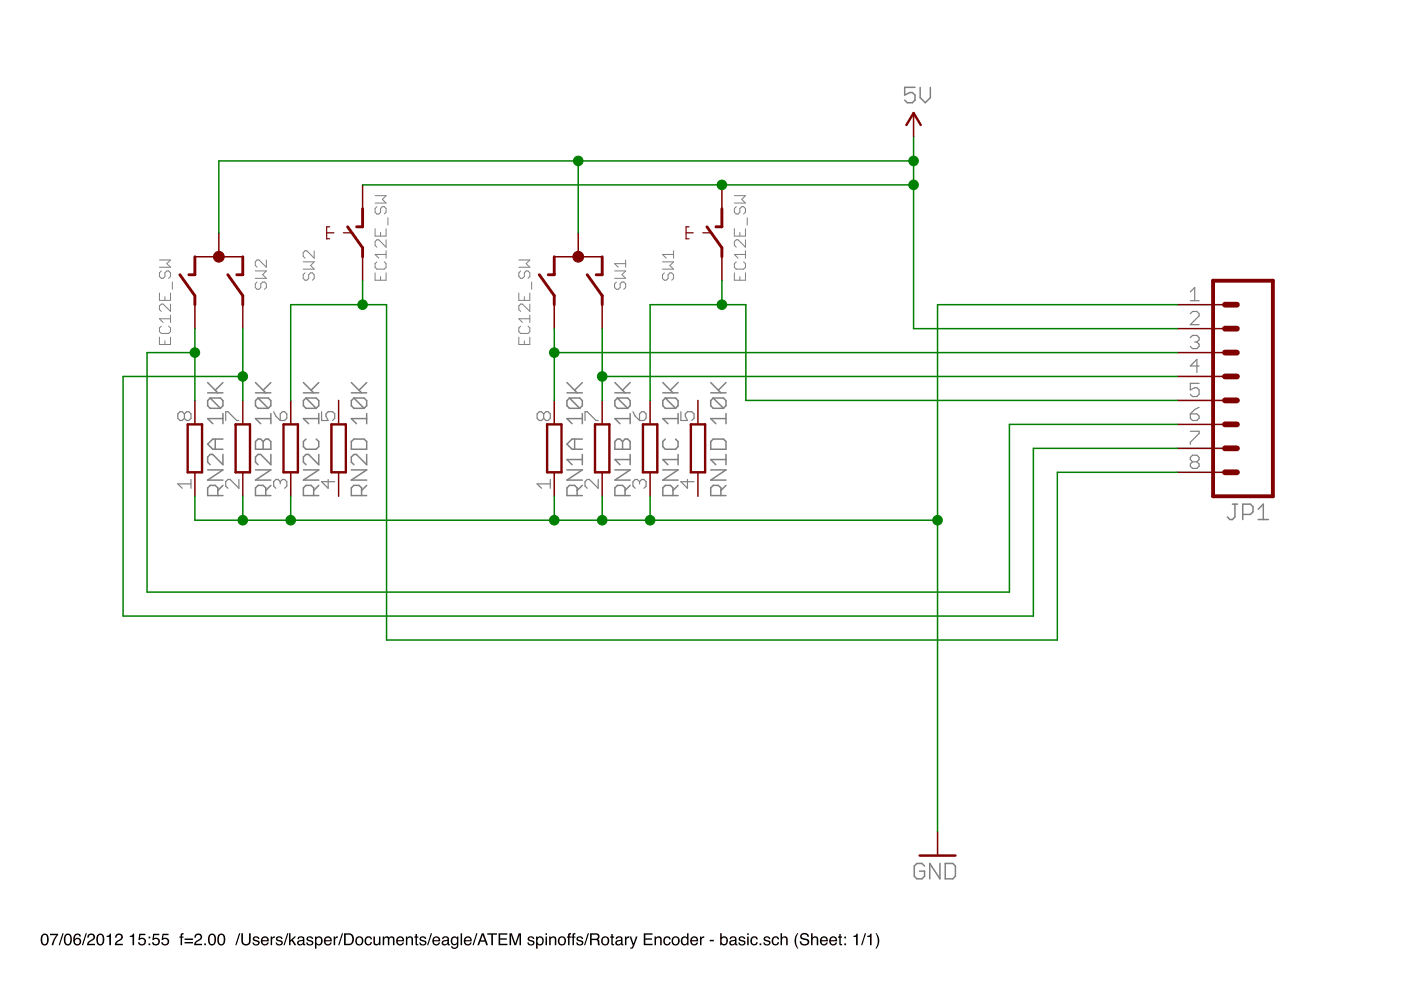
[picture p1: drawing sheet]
<svg xmlns="http://www.w3.org/2000/svg" width="297mm" height="210mm" viewBox="0 0 297 210" stroke-linecap="round" stroke-linejoin="round" font-family="sans-serif">
<path d="M9 198.1a.91 .91 0 0 1 1.1 .1 .91 .91 0 0 1 .2 1 .9 .9 0 0 1-.3 1.1 .9 .9 0 0 1-1.2-.2 1.91 1.91 0 0 1 .2-2zM9.2 198.3a1.65 1.65 0 0 0 .1 1.9h.2a1.25 1.25 0 0 0 .2-2zM10.6 198h1.7v.2l-.7 1.3-.3 .9h-.3l.1-.7 .9-1.4h-1.4zM13.2 197.9h.3l-.8 2.5h-.3zM13.9 198.1a.91 .91 0 0 1 1.1 .1 .91 .91 0 0 1 .2 1 .9 .9 0 0 1-.3 1.1 .9 .9 0 0 1-1.2-.2 1.91 1.91 0 0 1 .2-2zM14.1 198.3a1.65 1.65 0 0 0 .1 1.9h.2a1.25 1.25 0 0 0 .2-2zM15.9 198.1a.73 .73 0 0 1 .8-.2 .73 .73 0 0 1 .5 .7h-.3a.51 .51 0 0 0-.7-.4 .51 .51 0 0 0-.3 .7l-.1 .2a.82 .82 0 0 1 1.3 .1 .82 .82 0 0 1-.3 1.2 .82 .82 0 0 1-1.2-.4v-1.2zM15.9 199.6a.53 .53 0 0 0 1 0 .53 .53 0 0 0-1 0zM18.2 197.9h.2l-.8 2.5h-.2zM18.8 198.1a.81 .81 0 0 1 1.3 .2 .81 .81 0 0 1-.6 1.2l-.7 .6h1.3v.3h-1.7a1.39 1.39 0 0 1 1.1-1.3 .5 .5 0 0 0 .2-.6 .5 .5 0 0 0-.6-.3 .5 .5 0 0 0-.3 .6h-.3zM20.8 198.1a.91 .91 0 0 1 1 .1 .91 .91 0 0 1 .3 1 .9 .9 0 0 1-.3 1.1 .9 .9 0 0 1-1.2-.2 1.91 1.91 0 0 1 .2-2zM21 198.3a1.65 1.65 0 0 0 .1 1.9h.2a1.25 1.25 0 0 0 .2-2zM22.6 198.4l.5-.1 .2-.4h.2v2.5h-.3v-1.7h-.6zM24.7 198.1a.81 .81 0 0 1 1.3 .2 .81 .81 0 0 1-.6 1.2l-.7 .6h1.3v.3h-1.7a1.39 1.39 0 0 1 1.1-1.3 .5 .5 0 0 0 .2-.6 .5 .5 0 0 0-.6-.3 .5 .5 0 0 0-.3 .6h-.3zM27.5 198.4l.5-.1 .2-.4h.2v2.5h-.3v-1.7h-.6zM29.5 198h1.3v.3h-1l-.1 .7a.85 .85 0 0 1 1.2 .4 .85 .85 0 0 1-.6 1.1 .85 .85 0 0 1-1-.7h.3a.55 .55 0 0 0 .8 .2 .55 .55 0 0 0 .1-.8 .55 .55 0 0 0-.9 .1h-.2zM31.5 198.6h.4v.4h-.4zM31.5 200h.4v.4h-.4zM32.5 198h1.3v.3h-1.1l-.1 .7a.85 .85 0 0 1 1.2 .4 .85 .85 0 0 1-.5 1.1 .85 .85 0 0 1-1.1-.7h.3a.55 .55 0 0 0 .9 .2 .55 .55 0 0 0 0-.8 .55 .55 0 0 0-.8 .1h-.3zM34.5 198h1.2v.3h-1l-.1 .7a.85 .85 0 0 1 1.2 .4 .85 .85 0 0 1-.6 1.1 .85 .85 0 0 1-1-.7h.3a.55 .55 0 0 0 .8 .2 .55 .55 0 0 0 .1-.8 .55 .55 0 0 0-.9 .1h-.2zM38.4 198l.5-.2v.3h-.2l-.1 .2v.3h.3v.2h-.3v1.6h-.3v-1.6h-.3v-.2h.3zM39.1 199h1.8v.3h-1.8zM39.1 199.7h1.8v.3h-1.8zM41.5 198.1a.81 .81 0 0 1 1.3 .2 .81 .81 0 0 1-.6 1.2l-.7 .6h1.3v.3h-1.7a1.39 1.39 0 0 1 1.1-1.3 .5 .5 0 0 0 .2-.6 .5 .5 0 0 0-.6-.3 .5 .5 0 0 0-.3 .6h-.3zM43.3 200h.4v.4h-.4zM44.5 198.1a.91 .91 0 0 1 1 .1 .91 .91 0 0 1 .3 1 .9 .9 0 0 1-.4 1.1 .9 .9 0 0 1-1.1-.2 1.91 1.91 0 0 1 .2-2zM44.7 198.3a1.65 1.65 0 0 0 .1 1.9h.1a1.25 1.25 0 0 0 .2-2zM46.5 198.1a.91 .91 0 0 1 1 .1 .91 .91 0 0 1 .3 1 .9 .9 0 0 1-.4 1.1 .9 .9 0 0 1-1.2-.2 1.91 1.91 0 0 1 .3-2zM46.6 198.3a1.65 1.65 0 0 0 .1 1.9h.2a1.25 1.25 0 0 0 .2-2zM50.7 197.9h.2l-.8 2.5h-.2zM51.2 197.9h.3v1.5a.65 .65 0 0 0 .7 .8 .65 .65 0 0 0 .6-.8v-1.5h.4v1.4a1.01 1.01 0 0 1-1 1.2 1.01 1.01 0 0 1-1-1.2zM53.8 198.7a.74 .74 0 0 1 1.2 .4h-.3a.39 .39 0 0 0-.4-.3 .39 .39 0 0 0-.4 .3l.2 .2a.79 .79 0 0 1 .9 .7 .8 .8 0 0 1-.8 .5 .8 .8 0 0 1-.7-.7h.3a.45 .45 0 0 0 .5 .4 .45 .45 0 0 0 .4-.4l-.1-.1a.93 .93 0 0 1-1-.8zM55.5 198.8a.85 .85 0 0 1 1.1-.2 .85 .85 0 0 1 .4 1h-1.4a.53 .53 0 0 0 .4 .6 .53 .53 0 0 0 .7-.4h.3a.9 .9 0 0 1-1.3 .6 .9 .9 0 0 1-.3-1.4zM55.8 198.9l-.2 .4h1.1l-.4-.5zM57.4 198.6h.3v.3l.3-.4h.3v.4a.5 .5 0 0 0-.6 .4v1.1h-.3zM58.7 198.7a.74 .74 0 0 1 1.2 .4h-.3a.39 .39 0 0 0-.4-.3 .39 .39 0 0 0-.4 .3l.2 .2a.79 .79 0 0 1 .9 .7 .8 .8 0 0 1-.8 .5 .8 .8 0 0 1-.7-.7h.3a.45 .45 0 0 0 .5 .4 .45 .45 0 0 0 .4-.4v-.1a.93 .93 0 0 1-1.1-.8zM60.9 197.9h.3l-.8 2.5h-.3zM61.3 197.9h.3v1.4l.8-.7h.4l-.7 .6 .7 1.2h-.4l-.5-.9-.3 .2v.7h-.3zM63.3 199.8a.44 .44 0 0 0 .6 .4 .44 .44 0 0 0 .3-.7zM63.2 198.8a.8 .8 0 0 1 1.3 .2v1.1l.2 .1v.2h-.3l-.2-.2a.63 .63 0 0 1-.9 .2 .63 .63 0 0 1 0-1l.9-.2a.42 .42 0 0 0-.4-.5 .42 .42 0 0 0-.4 .4h-.3zM65.2 198.7a.74 .74 0 0 1 1.2 .4h-.3a.39 .39 0 0 0-.4-.3 .39 .39 0 0 0-.4 .3l.2 .2a.79 .79 0 0 1 .9 .7 .8 .8 0 0 1-.8 .5 .8 .8 0 0 1-.7-.7h.3a.45 .45 0 0 0 .5 .4 .45 .45 0 0 0 .4-.4l-.1-.1a.93 .93 0 0 1-1-.8zM67.2 198.9a.71 .71 0 0 0-.1 .8 .71 .71 0 0 0 .7 .5 .72 .72 0 0 0 .3-.9 .72 .72 0 0 0-.7-.5zM66.8 198.6h.3v.2a.75 .75 0 0 1 .9-.2 .75 .75 0 0 1 .4 .8 .78 .78 0 0 1-.3 1 .78 .78 0 0 1-1-.2v.9h-.3zM68.9 198.8a.85 .85 0 0 1 1-.2 .85 .85 0 0 1 .5 1h-1.4a.53 .53 0 0 0 .4 .6 .53 .53 0 0 0 .6-.4h.3a.9 .9 0 0 1-1.3 .6 .9 .9 0 0 1-.2-1.4zM69.2 198.9l-.2 .4h1l-.3-.5zM70.7 198.6h.3v.3l.4-.4h.2v.4a.5 .5 0 0 0-.5 .4v1.1h-.4zM72.5 197.9h.3l-.9 2.5h-.2zM73.3 198.2v1.9h.6a.99 .99 0 0 0 .8-1 .99 .99 0 0 0-.8-.9zM73 197.9h1a1.29 1.29 0 0 1 1 1.2 1.29 1.29 0 0 1-1 1.3h-1zM75.9 198.9a.66 .66 0 0 0-.2 .9 .66 .66 0 0 0 .9 .2 .67 .67 0 0 0 .1-.9 .67 .67 0 0 0-.8-.2zM75.6 198.8a.92 .92 0 0 1 1.2 .1 .92 .92 0 0 1 0 1.2 .92 .92 0 0 1-1.3 .1l-.2-.7zM77.5 198.8a.76 .76 0 0 1 .8-.3 .76 .76 0 0 1 .6 .7h-.3a.51 .51 0 0 0-.7-.4 .51 .51 0 0 0-.3 .7 .49 .49 0 0 0 .4 .7 .49 .49 0 0 0 .6-.4h.3a.83 .83 0 0 1-1.1 .6 .83 .83 0 0 1-.5-1.2zM79.2 198.6h.3v1.2a.47 .47 0 0 0 .6 .4 .47 .47 0 0 0 .2-.7v-.9h.4v1.8h-.3v-.3a.64 .64 0 0 1-.8 .3 .64 .64 0 0 1-.4-.6zM81.1 198.6h.4v.2a.6 .6 0 0 1 1 0 .62 .62 0 0 1 .7-.3 .62 .62 0 0 1 .4 .7v1.2h-.3v-1.3a.4 .4 0 0 0-.5-.3 .4 .4 0 0 0-.3 .5v1.1h-.3v-1.2a.42 .42 0 0 0-.5-.4 .42 .42 0 0 0-.2 .6v1h-.4zM84.2 198.8a.85 .85 0 0 1 1.1-.2 .85 .85 0 0 1 .4 1h-1.4a.53 .53 0 0 0 .4 .6 .53 .53 0 0 0 .6-.4h.3a.9 .9 0 0 1-1.2 .6 .9 .9 0 0 1-.3-1.4zM84.5 198.9l-.2 .4h1.1l-.4-.5zM86.1 198.6h.3v.2a.66 .66 0 0 1 .7-.3 .66 .66 0 0 1 .5 .7v1.2h-.4v-1.2a.46 .46 0 0 0-.5-.4 .46 .46 0 0 0-.3 .6v1h-.3zM88.1 198h.3v.6h.3v.2h-.3v1.2l.3 .2v.2a.44 .44 0 0 1-.6-.4v-1.2h-.3v-.2h.3zM89.1 198.7a.74 .74 0 0 1 1.3 .4h-.3a.39 .39 0 0 0-.4-.3 .39 .39 0 0 0-.4 .3l.2 .2a.79 .79 0 0 1 .9 .7 .8 .8 0 0 1-.8 .5 .8 .8 0 0 1-.7-.7h.3a.45 .45 0 0 0 .4 .4 .45 .45 0 0 0 .5-.4l-.1-.1a.93 .93 0 0 1-1-.8zM91.3 197.9h.3l-.8 2.5h-.3zM91.9 198.8a.85 .85 0 0 1 1-.2 .85 .85 0 0 1 .4 1h-1.3a.53 .53 0 0 0 .4 .6 .53 .53 0 0 0 .6-.4h.3a.9 .9 0 0 1-1.3 .6 .9 .9 0 0 1-.2-1.4zM92.1 198.9l-.1 .4h1l-.3-.5zM94 199.8a.44 .44 0 0 0 .6 .4 .44 .44 0 0 0 .2-.7zM93.8 198.8a.8 .8 0 0 1 1.4 .2v1.1l.2 .1v.2h-.4l-.1-.2a.63 .63 0 0 1-1 .2 .63 .63 0 0 1 0-1l1-.2a.42 .42 0 0 0-.4-.5 .42 .42 0 0 0-.5 .4h-.3zM95.8 198.8l.5-.3 .6 .3v-.2h.3v1.7a.81 .81 0 0 1-.6 .9 .81 .81 0 0 1-1-.6h.3a.53 .53 0 0 0 .8 .3 .53 .53 0 0 0 .2-.8 .8 .8 0 0 1-1.1 .2 .8 .8 0 0 1-.2-1.1zM96 198.9a.65 .65 0 0 0-.1 .9 .65 .65 0 0 0 .8 .2 .64 .64 0 0 0 .2-.8 .64 .64 0 0 0-.9-.3zM97.7 197.9h.3v2.5h-.3zM98.6 198.8a.85 .85 0 0 1 1-.2 .85 .85 0 0 1 .4 1h-1.3a.53 .53 0 0 0 .4 .6 .53 .53 0 0 0 .6-.4h.3a.9 .9 0 0 1-1.3 .6 .9 .9 0 0 1-.3-1.4zM98.8 198.9l-.1 .4h1l-.3-.5zM101 197.9h.2l-.8 2.5h-.2zM102.3 198.2l-.4 1.2h.8zM102.2 197.9h.4l.9 2.5h-.4l-.3-.8h-1l-.2 .8h-.4zM103.3 197.9h2.1v.3h-.9v2.2h-.3v-2.2h-.9zM105.7 197.9h1.9v.3h-1.6v.8h1.4v.2h-1.4v.9h1.6v.3h-1.9zM108 197.9h.5l.7 2.1 .8-2.1h.5v2.5h-.4v-2.1l-.7 2.1h-.3l-.8-2.1 .1 2.1h-.4zM112 198.7a.74 .74 0 0 1 1.3 .4h-.3a.39 .39 0 0 0-.4-.3 .39 .39 0 0 0-.4 .3l.2 .2a.79 .79 0 0 1 .9 .7 .8 .8 0 0 1-.8 .5 .8 .8 0 0 1-.7-.7h.3a.45 .45 0 0 0 .5 .4 .45 .45 0 0 0 .4-.4l-.1-.1a.93 .93 0 0 1-1-.8zM114.1 198.9a.71 .71 0 0 0-.1 .8 .71 .71 0 0 0 .7 .5 .72 .72 0 0 0 .3-.9 .72 .72 0 0 0-.7-.5zM113.7 198.6h.3v.2a.75 .75 0 0 1 .9-.2 .75 .75 0 0 1 .4 .8 .78 .78 0 0 1-.4 1 .78 .78 0 0 1-.9-.2v.9h-.3zM115.7 198.6h.3v1.8h-.3zM115.7 197.9h.3v.3h-.3zM116.4 198.6h.3v.2a.66 .66 0 0 1 .8-.3 .66 .66 0 0 1 .4 .7v1.2h-.3v-1.2a.46 .46 0 0 0-.5-.4 .46 .46 0 0 0-.3 .6v1h-.4zM118.8 198.9a.66 .66 0 0 0-.2 .9 .66 .66 0 0 0 1 .2 .67 .67 0 0 0 .1-.9 .67 .67 0 0 0-.9-.2zM118.5 198.8a.92 .92 0 0 1 1.3 .1 .92 .92 0 0 1 0 1.2 .92 .92 0 0 1-1.3 .1l-.2-.7zM120.5 198l.6-.2v.3h-.3v.2v.3h.3v.2h-.3v1.6h-.3v-1.6h-.3v-.2h.3zM121.4 198l.6-.2v.3h-.2l-.1 .2v.3h.3v.2h-.3v1.6h-.3v-1.6h-.3v-.2h.3zM122.4 198.7a.74 .74 0 0 1 1.2 .4h-.3a.39 .39 0 0 0-.4-.3 .39 .39 0 0 0-.3 .3l.1 .2a.79 .79 0 0 1 1 .7 .8 .8 0 0 1-.9 .5 .8 .8 0 0 1-.6-.7h.3a.45 .45 0 0 0 .4 .4 .45 .45 0 0 0 .5-.4l-.1-.1a.93 .93 0 0 1-1.1-.8zM124.6 197.9h.3l-.8 2.5h-.3zM125.5 198.2v.8h.7a.44 .44 0 0 0 .6-.4 .44 .44 0 0 0-.5-.4zM125.1 197.9h1.2a.69 .69 0 0 1 .8 .4 .69 .69 0 0 1-.3 .9l.2 .2 .2 1h-.4l-.1-.9-.5-.2h-.7v1.1h-.4zM128 198.9a.66 .66 0 0 0-.2 .9 .66 .66 0 0 0 .9 .2 .67 .67 0 0 0 .1-.9 .67 .67 0 0 0-.8-.2zM127.7 198.8a.92 .92 0 0 1 1.2 .1 .92 .92 0 0 1 0 1.2 .92 .92 0 0 1-1.2 .1l-.2-.7zM129.6 198h.3v.6h.3v.2h-.3v1.2l.3 .2v.2a.44 .44 0 0 1-.6-.4v-1.2h-.2v-.2h.2zM130.8 199.8a.44 .44 0 0 0 .6 .4 .44 .44 0 0 0 .2-.7zM130.6 198.8a.8 .8 0 0 1 1.4 .2v1.1l.2 .1v.2h-.4l-.1-.2a.63 .63 0 0 1-1 .2 .63 .63 0 0 1 0-1l1-.2a.42 .42 0 0 0-.4-.5 .42 .42 0 0 0-.5 .4h-.3zM132.5 198.6h.3v.3l.3-.4h.3v.4a.5 .5 0 0 0-.6 .4v1.1h-.3zM133.5 198.6h.3l.5 1.5 .5-1.5h.4l-.8 2a.61 .61 0 0 1-.8 .5v-.2h.4l.2-.4zM136.5 197.9h1.8v.3h-1.5v.8h1.4v.2h-1.4v.9h1.6v.3h-1.9zM138.8 198.6h.3v.2a.66 .66 0 0 1 .7-.3 .66 .66 0 0 1 .5 .7v1.2h-.3v-1.2a.46 .46 0 0 0-.6-.4 .46 .46 0 0 0-.3 .6v1h-.3zM140.9 198.8a.76 .76 0 0 1 .8-.3 .76 .76 0 0 1 .5 .7h-.3a.51 .51 0 0 0-.7-.4 .51 .51 0 0 0-.3 .7 .49 .49 0 0 0 .4 .7 .49 .49 0 0 0 .6-.4h.3a.83 .83 0 0 1-1.1 .6 .83 .83 0 0 1-.5-1.2zM142.9 198.9a.66 .66 0 0 0-.2 .9 .66 .66 0 0 0 1 .2 .67 .67 0 0 0 .1-.9 .67 .67 0 0 0-.9-.2zM142.6 198.8a.92 .92 0 0 1 1.3 .1 .92 .92 0 0 1 0 1.2 .92 .92 0 0 1-1.3 .1l-.2-.7zM144.8 199a.64 .64 0 0 0-.1 .8 .64 .64 0 0 0 .9 .2 .64 .64 0 0 0 .1-.9 .64 .64 0 0 0-.9-.1zM144.7 198.7l.6-.2 .4 .3v-.9h.3v2.5h-.3v-.3a.8 .8 0 0 1-1.1 .2 .8 .8 0 0 1-.2-1zM146.6 198.8a.85 .85 0 0 1 1-.2 .85 .85 0 0 1 .4 1h-1.3a.53 .53 0 0 0 .4 .6 .53 .53 0 0 0 .6-.4h.3a.9 .9 0 0 1-1.3 .6 .9 .9 0 0 1-.3-1.4zM146.8 198.9l-.1 .4h1l-.3-.5zM148.4 198.6h.3v.3l.3-.4h.3v.4a.5 .5 0 0 0-.6 .4v1.1h-.3zM150.5 199.3h.8v.3h-.8zM152.7 197.9h.3v.9a.81 .81 0 0 1 1.1-.1 .81 .81 0 0 1 .2 1 .73 .73 0 0 1-.5 .7 .73 .73 0 0 1-.8-.2v.2h-.3zM153.1 198.9a.64 .64 0 0 0-.1 .9 .64 .64 0 0 0 .9 .2 .65 .65 0 0 0 .1-.9 .65 .65 0 0 0-.9-.2zM155 199.8a.44 .44 0 0 0 .5 .4 .44 .44 0 0 0 .3-.7zM154.8 198.8a.8 .8 0 0 1 1.3 .2l.1 1.1 .2 .1v.2h-.4l-.1-.2a.63 .63 0 0 1-1 .2 .63 .63 0 0 1 0-1l.9-.2a.42 .42 0 0 0-.4-.5 .42 .42 0 0 0-.4 .4h-.3zM156.8 198.7a.74 .74 0 0 1 1.2 .4h-.3a.39 .39 0 0 0-.4-.3 .39 .39 0 0 0-.4 .3l.2 .2a.79 .79 0 0 1 .9 .7 .8 .8 0 0 1-.8 .5 .8 .8 0 0 1-.7-.7h.3a.45 .45 0 0 0 .5 .4 .45 .45 0 0 0 .4-.4v-.1a.93 .93 0 0 1-1.1-.8zM158.4 198.6h.3v1.8h-.3zM158.4 197.9h.3v.3h-.3zM159.3 198.8a.76 .76 0 0 1 .8-.3 .76 .76 0 0 1 .6 .7h-.3a.51 .51 0 0 0-.7-.4 .51 .51 0 0 0-.3 .7 .49 .49 0 0 0 .4 .7 .49 .49 0 0 0 .6-.4h.3a.83 .83 0 0 1-1.1 .6 .83 .83 0 0 1-.5-1.2zM161 200h.4v.4h-.4zM162.1 198.7a.74 .74 0 0 1 1.2 .4h-.3a.39 .39 0 0 0-.4-.3 .39 .39 0 0 0-.4 .3l.2 .2a.79 .79 0 0 1 .9 .7 .8 .8 0 0 1-.8 .5 .8 .8 0 0 1-.7-.7h.3a.45 .45 0 0 0 .5 .4 .45 .45 0 0 0 .4-.4v-.1a.93 .93 0 0 1-1.1-.8zM163.8 198.8a.76 .76 0 0 1 .8-.3 .76 .76 0 0 1 .6 .7h-.3a.51 .51 0 0 0-.7-.4 .51 .51 0 0 0-.3 .7 .49 .49 0 0 0 .4 .7 .49 .49 0 0 0 .6-.4h.3a.83 .83 0 0 1-1.1 .6 .83 .83 0 0 1-.5-1.2zM165.5 197.9h.3v.9a.65 .65 0 0 1 .8-.3 .65 .65 0 0 1 .4 .7v1.2h-.3v-1.2a.46 .46 0 0 0-.6-.4 .46 .46 0 0 0-.3 .6v1h-.3zM169 197.8h.3a3.1 3.1 0 0 0 0 3.3h-.2a2.6 2.6 0 0 1-.1-3.3zM169.9 198a1 1 0 0 1 1.6 .6h-.3a.59 .59 0 0 0-.6-.5 .59 .59 0 0 0-.6 .6l.2 .1a1.22 1.22 0 0 1 1.4 .9 1.03 1.03 0 0 1-1.1 .8 1.03 1.03 0 0 1-.9-.9h.3a.67 .67 0 0 0 .7 .6 .67 .67 0 0 0 .6-.6l-.1-.1a2.06 2.06 0 0 1-1.4-.7v-.4zM172 197.9h.3v.9a.65 .65 0 0 1 .7-.3 .65 .65 0 0 1 .5 .7v1.2h-.3v-1.2a.46 .46 0 0 0-.6-.4 .46 .46 0 0 0-.3 .6v1h-.3zM174.1 198.8a.85 .85 0 0 1 1-.2 .85 .85 0 0 1 .4 1h-1.3a.53 .53 0 0 0 .4 .6 .53 .53 0 0 0 .6-.4h.3a.9 .9 0 0 1-1.3 .6 .9 .9 0 0 1-.3-1.4zM174.3 198.9l-.1 .4h1l-.3-.5zM176 198.8a.85 .85 0 0 1 1.1-.2 .85 .85 0 0 1 .4 1h-1.4a.53 .53 0 0 0 .4 .6 .53 .53 0 0 0 .7-.4h.3a.9 .9 0 0 1-1.3 .6 .9 .9 0 0 1-.3-1.4zM176.3 198.9l-.2 .4h1.1l-.4-.5zM177.9 198h.3v.6h.3v.2h-.3v1.2l.3 .2v.2a.44 .44 0 0 1-.6-.4v-1.2h-.2v-.2h.2zM179 198.6h.4v.4h-.4zM179 200h.4v.4h-.4zM180.9 198.4l.5-.1 .2-.4h.2v2.5h-.3v-1.7h-.6zM183.4 197.9h.2l-.8 2.5h-.2zM183.9 198.4l.4-.1 .2-.4h.3v2.5h-.3v-1.7h-.6zM185.6 197.8h.2l.4 .6a2.54 2.54 0 0 1-.4 2.7h-.2a3.1 3.1 0 0 0 0-3.3z" fill-rule="evenodd" fill="#000"/>
<g fill="none" stroke="#808080" stroke-width=".32">
<path d="M194 18.5h-2.2v1.7l1.1-.6h.5l.6 .6v1l-.6 .6h-1l-.6-.6M195.1 18.5v2.2l1.1 1.1 1.1-1.1v-2.2M44 83.3h3.3M44 81.1l2.2 2.2M44 99.6h3.3l-3.3 2.2h3.3M44.6 84.4l-.6 .5v1.1l.6 .6h2.1M44.6 84.4h2.1l.6 .5v1.1l-.6 .6M44.6 84.4l2.1 2.2M45.6 93.1v2.1M47.3 88.8h-3.3l1.1 1M47.3 87.7v2.1M47.3 96.4v2.1l-2.2-2.1h-.5l-.6 .5v1.1l.6 .5"/>
<path d="M47.3 81.1l-1.7 1.6M47.3 93.1h-2.2l-1.1 1.1 1.1 1h2.2M54.2 83.3h3.2M54.2 93.6l.5-.5h.6l.5 .5 .5-.5h.6l.5 .5v1.6h-3.2zM54.2 81.1l2.1 2.2M54.2 99.6h3.2l-3.2 2.2h3.2M54.7 84.4l-.5 .5v1.1l.5 .6h2.2M54.7 84.4h2.2l.5 .5v1.1l-.5 .6M54.7 84.4l2.2 2.2M55.8 93.6v1.6M57.4 88.8h-3.2l1.1 1M57.4 87.7v2.1"/>
<path d="M57.4 96.4v2.1l-2.1-2.1h-.6l-.5 .5v1.1l.5 .5M57.4 81.1l-1.6 1.6M64.3 83.3h3.3M64.3 81.1l2.2 2.2M64.3 99.6h3.3l-3.3 2.2h3.3M64.9 84.4l-.6 .5v1.1l.6 .6h2.1M64.9 84.4h2.1l.6 .5v1.1l-.6 .6M64.9 93.1l-.6 .5v1.1l.6 .5h2.1l.6-.5v-1.1l-.6-.5M64.9 84.4l2.1 2.2M67.6 88.8h-3.3l1.1 1M67.6 87.7v2.1M67.6 96.4v2.1l-2.2-2.1h-.5l-.6 .5v1.1l.6 .5"/>
<path d="M67.6 81.1l-1.6 1.6M74.5 83.3h3.2M74.5 93.6l.5-.5h2.2l.5 .5v1.6h-3.2zM74.5 81.1l2.2 2.2M74.5 99.6h3.2l-3.2 2.2h3.2M75 84.4l-.5 .5v1.1l.5 .6h2.2M75 84.4h2.2l.5 .5v1.1l-.5 .6M75 84.4l2.2 2.2M77.7 88.8h-3.2l1.1 1M77.7 87.7v2.1M77.7 96.4v2.1l-2.1-2.1h-.6l-.5 .5v1.1l.5 .5M77.7 81.1l-1.6 1.6"/>
<path d="M120.2 83.3h3.3M120.2 81.1l2.2 2.2M120.2 99.6h3.3l-3.3 2.2h3.3M120.7 84.4h2.2l.6 .5v1.1l-.6 .6M120.7 84.4l-.5 .5v1.1l.5 .6h2.2M120.7 84.4l2.2 2.2M121.8 93.1v2.1M123.5 88.8h-3.3l1.1 1M123.5 87.7v2.1M123.5 96.4v2.1M123.5 81.1l-1.7 1.6M123.5 97.4h-3.3l1.1 1.1"/>
<path d="M123.5 93.1h-2.2l-1.1 1.1 1.1 1h2.2M130.4 83.3h3.2M130.4 93.6l.5-.5h.5l.6 .5 .5-.5h.6l.5 .5v1.6h-3.2zM130.4 81.1l2.1 2.2M130.4 99.6h3.2l-3.2 2.2h3.2M130.9 84.4l-.5 .5v1.1l.5 .6h2.2M130.9 84.4h2.2l.5 .5v1.1l-.5 .6M130.9 84.4l2.2 2.2M132 93.6v1.6M133.6 88.8h-3.2l1 1M133.6 87.7v2.1M133.6 96.4v2.1"/>
<path d="M133.6 81.1l-1.6 1.6M133.6 97.4h-3.2l1 1.1M140.5 83.3h3.3M140.5 81.1l2.2 2.2M140.5 99.6h3.3l-3.3 2.2h3.3M141.1 84.4l-.6 .5v1.1l.6 .6h2.1M141.1 84.4h2.1l.6 .5v1.1l-.6 .6M141.1 93.1l-.6 .5v1.1l.6 .5h2.1l.6-.5v-1.1l-.6-.5M141.1 84.4l2.1 2.2M143.8 88.8h-3.3l1.1 1M143.8 87.7v2.1M143.8 96.4v2.1"/>
<path d="M143.8 81.1l-1.7 1.6M143.8 97.4h-3.3l1.1 1.1M150.7 83.3h3.2M150.7 93.6l.5-.5h2.2l.5 .5v1.6h-3.2zM150.7 81.1l2.1 2.2M150.7 99.6h3.2l-3.2 2.2h3.2M151.2 84.4l-.5 .5v1.1l.5 .6h2.2M151.2 84.4h2.2l.5 .5v1.1l-.5 .6M151.2 84.4l2.2 2.2M153.9 88.8h-3.2l1.1 1M153.9 87.7v2.1M153.9 96.4v2.1"/>
<path d="M153.9 81.1l-1.6 1.6M153.9 97.4h-3.2l1.1 1.1M46.2 105.1v-1.7l-.6-.5h-1l-.6 .5v1.7h3.3M47.3 102.9l-1.1 1.1M56.3 105.1v-1.7l-.5-.5h-1.1l-.5 .5v1.7h3.2M57.4 102.9l-1.1 1.1M66.5 105.1v-1.7l-.5-.5h-1.1l-.6 .5v1.7h3.3M67.6 102.9l-1.1 1.1M76.7 105.1v-1.7l-.6-.5h-1.1l-.5 .5v1.7h3.2M77.7 102.9l-1 1.1M122.4 105.1v-1.7l-.6-.5h-1.1l-.5 .5v1.7h3.3M123.5 102.9l-1.1 1.1"/>
<path d="M132.5 105.1v-1.7l-.5-.5h-1.1l-.5 .5v1.7h3.2M133.6 102.9l-1.1 1.1M142.7 105.1v-1.7l-.6-.5h-1l-.6 .5v1.7h3.3M143.8 102.9l-1.1 1.1M152.8 105.1v-1.7l-.5-.5h-1.1l-.5 .5v1.7h3.2M153.9 102.9l-1.1 1.1M261.3 106.9h1.1M261.8 106.9v2.7l-.5 .6h-.5l-.6-.6M263.5 109.1h1.6l.6-.6v-1.1l-.6-.5h-1.6v3.3M266.8 110.2h2.1M266.8 108l1-1.1v3.3M196 183.6l-.5-.5h-1.1l-.6 .5v2.2l.6 .5h1.1l.5-.5v-1.1h-1.1"/>
<path d="M199.3 183.1v3.2l-2.2-3.2v3.2M200.4 183.1h1.6l.6 .5v2.2l-.6 .5h-1.6z"/>
</g>
<g fill="none" stroke="#808080" stroke-width=".21">
<path d="M33.8 55.1h2.4l-.8 .8 .8 .8h-2.4M34.2 57.4l-.4 .4v.8l.4 .4h.4l.4-.4v-.8l.4-.4h.4l.4 .4v.8l-.4 .4M36.5 59.8v1.5M54.1 57.4h2.4l-.8 .8 .8 .8h-2.4M54.5 59.8l-.4 .4v.8l.4 .3h.4l.4-.3v-.8l.4-.4h.4l.4 .4v.8l-.4 .3M56.5 55.1v1.6l-1.6-1.6h-.4l-.4 .4v.8l.4 .4M64.3 55.5h2.3l-.8 .8 .8 .8h-2.3M64.7 57.8l-.4 .5v.7l.4 .4h.4l.3-.4v-.7l.4-.5h.4l.4 .5v.7l-.4 .4M66.6 53.2v1.5l-1.5-1.5h-.4l-.4 .4v.8l.4 .3M79.5 48.5v1.6h2.4v-1.6M79.5 57.8v1.6h2.4v-1.6M79.5 41.5h2.4l-.8 .8 .8 .8h-2.4"/>
<path d="M79.9 43.8l-.4 .4v.8l.4 .4h.4l.4-.4v-.8l.4-.4h.4l.4 .4v.8l-.4 .4M79.9 55.5l-.4 .4v.8l.4 .4h1.6l.4-.4v-.8l-.4-.4M80.7 49.3v.8M80.7 58.6v.8M81.9 50.8v1.6l-1.6-1.6h-.4l-.4 .4v.8l.4 .4M81.9 53.2v1.5M81.9 54h-2.4l.8 .7M82.3 46.2v1.5M110 55.1h2.3l-.8 .8 .8 .8h-2.3M110.4 57.4l-.4 .4v.8l.4 .4h.4l.4-.4v-.8l.3-.4h.5l.3 .4v.8l-.3 .4M112.7 59.8v1.5M130.3 57.4h2.4l-.8 .8 .8 .8h-2.4"/>
<path d="M130.7 59.8l-.4 .4v.8l.4 .3h.4l.4-.3v-.8l.4-.4h.3l.5 .4v.8l-.5 .3M132.7 55.1v1.6M132.7 55.9h-2.4l.8 .8M140.5 55.5h2.3l-.8 .8 .8 .8h-2.3M140.9 57.8l-.4 .5v.7l.4 .4h.3l.4-.4v-.7l.4-.5h.4l.4 .5v.7l-.4 .4M142.8 54h-2.3l.7 .7M142.8 53.2v1.5M155.7 57.8v1.6h2.4v-1.6M155.7 48.5v1.6h2.4v-1.6M155.7 41.5h2.4l-.8 .8 .8 .8h-2.4M156.1 55.5l-.4 .4v.8l.4 .4h1.5l.5-.4v-.8l-.5-.4M156.1 43.8l-.4 .4v.8l.4 .4h.4l.4-.4v-.8l.4-.4h.3l.5 .4v.8l-.5 .4"/>
<path d="M156.9 49.3v.8M156.9 58.6v.8M158.1 54h-2.4l.8 .7M158.1 50.8v1.6l-1.6-1.6h-.4l-.4 .4v.8l.4 .4M158.1 53.2v1.5M158.4 46.2v1.5M33.8 62.1v1.6h2.4v-1.6M33.8 71.5v1.5h2.4v-1.5M34.2 69.2l-.4 .3v.8l.4 .4h1.6l.4-.4v-.8l-.4-.3M35 62.9v.8M35 72.3v.7M36.2 64.5v1.5l-1.6-1.5h-.4l-.4 .4v.7l.4 .4"/>
<path d="M36.2 66.8v1.6M36.2 67.6h-2.4l.8 .8M110 71.5v1.5h2.3v-1.5M110 62.1v1.6h2.3v-1.6M110.4 69.2l-.4 .3v.8l.4 .4h1.6l.3-.4v-.8l-.3-.3M111.2 62.9v.8M111.2 72.3v.7M112.3 67.6h-2.3l.8 .8M112.3 64.5v1.5l-1.5-1.5h-.4l-.4 .4v.7l.4 .4M112.3 66.8v1.6"/>
</g>
<g fill="none" stroke="#808080" stroke-width=".25">
<path d="M252.4 61.9l.9-.9v2.8M252.4 63.8h1.8M252.4 66.5l.4-.5h1l.4 .5v.5l-1.8 1.8h1.8M252.4 71.6l.4-.5h1l.4 .5v.5l-.4 .4M253.3 72.5h.5M253.8 72.5l.4 .5v.4l-.4 .5h-1l-.4-.5M254.2 77.6h-1.8l1.4-1.4v2.8M39.1 87.8l-.5-.5h-.4l-.5 .5v.9l.5 .5h.4l.5-.5M39.1 87.8l.5-.5h.4l.5 .5v.9l-.5 .5h-.4l-.5-.5M39.1 87.8v.9M47.9 89.2v-1.9h.4l1.9 1.9h.5M58 87.3l.5 .9 .9 1"/>
<path d="M59.9 87.3h.4l.5 .5v.9l-.5 .5h-.9v-1.4zM68.2 87.3v1.9h1.4l-.5-1v-.4l.5-.5h.9l.5 .5v.9l-.5 .5M115.3 87.8l.4-.5h.5l.5 .5v.9l-.5 .5h-.5l-.4-.5M115.3 87.8l-.5-.5h-.5l-.4 .5v.9l.4 .5h.5l.5-.5M115.3 87.8v.9M124 89.2v-1.9h.5l1.9 1.9h.4M134.2 87.3l.5 .9 .9 1M135.6 87.8l.5-.5h.4l.5 .5v.9l-.5 .5h-.9zM144.4 87.3v1.9h1.4l-.5-1v-.4l.5-.5h.9l.5 .5v.9l-.5 .5M252.4 87.8h1.4l.4 .4v.5l-.4 .5h-1l-.4-.5zM252.4 91.4h1.8v.5l-1.8 1.9v.4M252.8 97.9l-.4-.4v-.5l.4-.5h1l.4 .5v.5l-.4 .4"/>
<path d="M252.8 97.9l-.4 .5v.4l.4 .5h1l.4-.5v-.4l-.4-.5M252.8 97.9h1M254.2 81.3h-1.8v1.4l.9-.5h.5l.4 .5v.9l-.4 .5h-1l-.4-.5M254.2 86.4l-.9 .4-.9 1M40.5 102.6h-2.8l.9 .9M40.5 101.7v1.8M50.7 101.7v1.8l-1.9-1.8h-.5l-.4 .4v1l.4 .4M59.4 102.1l-.5-.4h-.4l-.5 .4v1l.5 .4M59.4 102.1l.5-.4h.4l.5 .4v1l-.5 .4M59.4 102.1v.5M69.6 101.7v1.8l-1.4-1.4h2.8M116.7 102.6h-2.8l.9 .9"/>
<path d="M116.7 101.7v1.8M126.8 101.7v1.8l-1.8-1.8h-.5l-.5 .4v1l.5 .4M135.6 102.1l-.5-.4h-.4l-.5 .4v1l.5 .4M135.6 102.1l.5-.4h.4l.5 .4v1l-.5 .4M135.6 102.1v.5M145.8 101.7v1.8l-1.4-1.4h2.8"/>
</g>
<path d="M192.2 26.5l1.5-2.5 1.5 2.5M39.8 90h3v10.1h-3zM50 90h3v10.1h-3zM60.1 90h3.1v10.1h-3.1zM70.3 90h3v10.1h-3zM116 90h3v10.1h-3zM126.2 90h3v10.1h-3zM136.3 90h3.1v10.1h-3.1zM146.5 90h3v10.1h-3zM195 181.4h7.6" fill="none" stroke="#800000" stroke-width=".51"/>
<g fill="none" stroke="#800000" stroke-width=".32">
<path d="M76.9 39.2v5.1M153.1 39.2v5.1M193.7 24v5M41.3 54.4h10.2M46.4 49.4v5M76.9 54.4v5.1M117.5 54.4h10.2M122.6 49.4v5M153.1 54.4v5.1M41.3 64.6v5.1M51.5 64.6v5.1M117.5 64.6v5.1"/>
<path d="M127.7 64.6v5.1M249.6 64.6h10.1M249.6 69.7h10.1M249.6 74.8h10.1M249.6 79.8h10.1M41.3 84.9v5.1M51.5 84.9v5.1M61.6 84.9v5.1M71.8 84.9v5.1M117.5 84.9v5.1M127.7 84.9v5.1M137.8 84.9v5.1"/>
<path d="M148 84.9v5.1M249.6 84.9h10.1M249.6 90h10.1M249.6 95.1h10.1M41.3 100.1v5.1M51.5 100.1v5.1M61.6 100.1v5.1M71.8 100.1v5.1M117.5 100.1v5.1M127.7 100.1v5.1M137.8 100.1v5.1M148 100.1v5.1"/>
<path d="M249.6 100.1h10.1M198.8 176.3v5.1"/>
</g>
<path d="M257.2 59.5h12.7v45.7h-12.7z" fill="none" stroke="#800000" stroke-width=".83"/>
<path d="M259.7 74.8h2.6M259.7 69.7h2.6M259.7 64.6h2.6M259.7 79.8h2.6M259.7 84.9h2.6M259.7 90h2.6M259.7 95.1h2.6M259.7 100.1h2.6" fill="none" stroke="#800000" stroke-width="1.2"/>
<path d="M38.1 58.3l3.2 4.4v1.9M41.3 54.4v3.9h-1.3M48.3 58.3l3.2 4.4v1.9M51.5 54.4v3.9h-1.3M73.7 48.1l3.2 4.4v1.9M76.9 44.3v3.8h-1.3M114.3 58.3l3.2 4.4v1.9M117.5 54.4v3.9h-1.3M124.5 58.3l3.2 4.4v1.9M127.7 54.4v3.9h-1.3M149.9 48.1l3.2 4.4v1.9M153.1 44.3v3.8h-1.3" fill="none" stroke="#800000" stroke-width=".61"/>
<g fill="#800000" stroke="#800000" stroke-width=".21">
<circle cx="46.4" cy="54.4" r="1.14"/>
<circle cx="122.6" cy="54.4" r="1.14"/>
</g>
<path d="M69.3 49.4h1.5M69.9 48.1h-.6v2.5h.6M72.8 49.4h1.5M145.5 49.4h1.5M146.1 48.1h-.6v2.5h.6M149 49.4h1.5" fill="none" stroke="#800000" stroke-width=".25"/>
<g fill="none" stroke="#008000" stroke-width=".32">
<path d="M76.9 39.2h116.8M122.6 34.1v15.3M193.7 29v40.7h55.9M193.7 34.1h-147.3v15.3M76.9 59.5v5.1M153.1 59.5v5.1M41.3 69.7v15.2M41.3 74.8h-10.1v50.7h182.8v-35.5h35.6M51.5 69.7v15.2M51.5 79.8h-25.4v50.8h193v-35.5h30.5M117.5 69.7v15.2M117.5 74.8h132.1"/>
<path d="M127.7 69.7v15.2M127.7 79.8h121.9M249.6 64.6h-50.8v111.7M61.6 84.9v-20.3h20.4v71.1h142.2v-35.6h25.4M137.8 84.9v-20.3h20.3v20.3h91.5M41.3 105.2v5.1h157.5M51.5 105.2v5.1M61.6 105.2v5.1M117.5 105.2v5.1M127.7 105.2v5.1M137.8 105.2v5.1"/>
</g>
<g fill="#008000" stroke="#008000" stroke-width=".21">
<circle cx="193.7" cy="39.2" r="1.02"/>
<circle cx="193.7" cy="34.1" r="1.02"/>
<circle cx="122.6" cy="34.1" r="1.02"/>
<circle cx="153.1" cy="39.2" r="1.02"/>
<circle cx="198.8" cy="110.3" r="1.02"/>
<circle cx="127.7" cy="110.3" r="1.02"/>
<circle cx="137.8" cy="110.3" r="1.02"/>
<circle cx="117.5" cy="110.3" r="1.02"/>
<circle cx="51.5" cy="110.3" r="1.02"/>
<circle cx="61.6" cy="110.3" r="1.02"/>
<circle cx="117.5" cy="74.8" r="1.02"/>
<circle cx="127.7" cy="79.8" r="1.02"/>
<circle cx="153.1" cy="64.6" r="1.02"/>
<circle cx="41.3" cy="74.8" r="1.02"/>
<circle cx="51.5" cy="79.8" r="1.02"/>
<circle cx="76.9" cy="64.6" r="1.02"/>
</g>
</svg>
